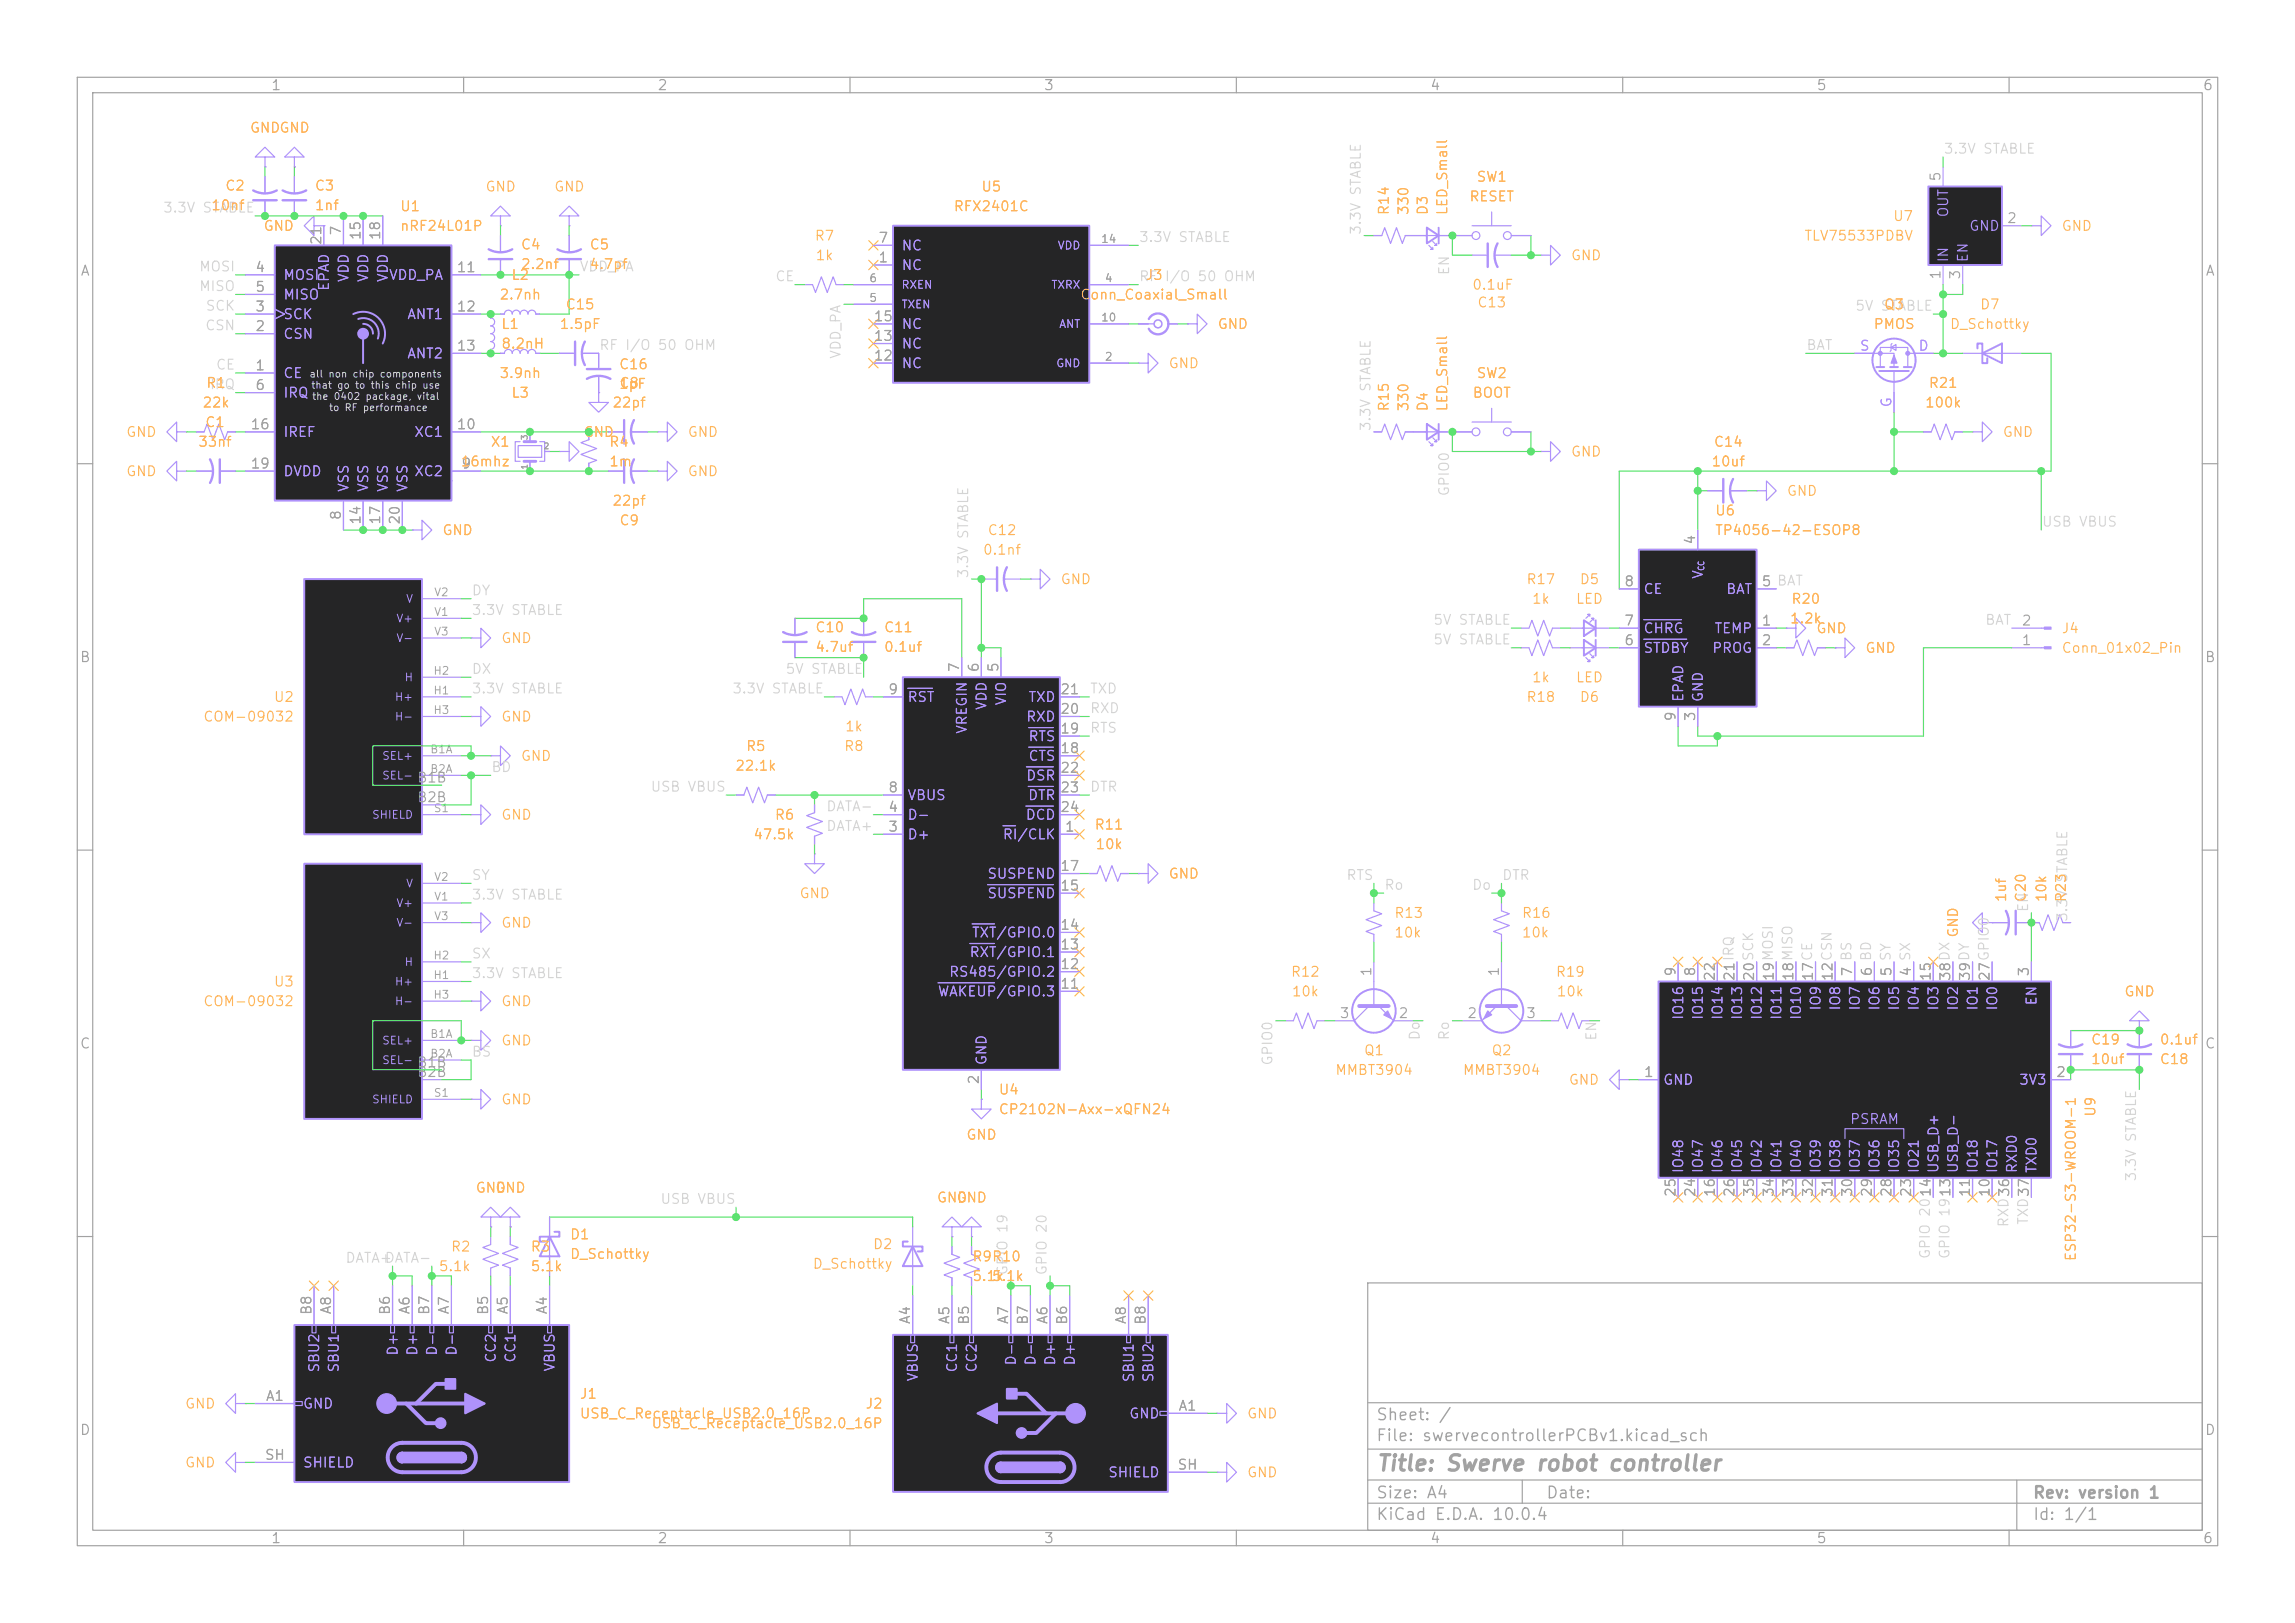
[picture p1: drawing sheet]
<svg xmlns="http://www.w3.org/2000/svg" width="297mm" height="210mm" viewBox="0 0 297 210" stroke-linecap="round" stroke-linejoin="round" font-family="sans-serif">
<defs><g id="words">
<text font-size="2" fill="#a2a2a2" x="178" y="190.8">Title: Swerve robot controller</text>
<g font-size="1.5" fill="#a2a2a2">
<text x="178" y="184.2">Sheet: /</text>
<text x="178" y="186.9">File: swervecontrollerPCBv1.kicad_sch</text>
<text x="178" y="197.1">KiCad E.D.A. 10.0.4</text>
<text x="178" y="194.3">Size: A4</text>
<text x="200" y="194.3">Date:</text>
<text x="263" y="194.3">Rev: version 1</text>
<text x="263" y="197.1">Id: 1/1</text>
</g>
<g font-size="1.3" fill="#a2a2a2">
<text x="35" y="12">1</text>
<text x="85" y="12">2</text>
<text x="135" y="12">3</text>
<text x="185" y="12">4</text>
<text x="235" y="12">5</text>
<text x="285" y="12">6</text>
<text x="251.4" y="23.6" transform="rotate(-90 251.4 23.6)">5</text>
<text x="259.6" y="29.2">2</text>
<text x="10.3" y="36">A</text>
<text x="32.9" y="35.5">4</text>
<text x="41.9" y="31.8" transform="rotate(-90 41.9 31.8)">21</text>
<text x="44.4" y="30.6" transform="rotate(-90 44.4 30.6)">7</text>
<text x="47" y="31.2" transform="rotate(-90 47 31.2)">15</text>
<text x="49.5" y="31.2" transform="rotate(-90 49.5 31.2)">18</text>
<text x="59" y="35.5">11</text>
<text x="113.6" y="34.3">1</text>
<text x="113.6" y="31.7">7</text>
<text x="285.3" y="36">A</text>
<text x="32.9" y="40.6">3</text>
<text x="32.9" y="38.1">5</text>
<text x="59" y="40.6">12</text>
<text x="113" y="41.9">15</text>
<text x="251.4" y="36.3" transform="rotate(-90 251.4 36.3)">1</text>
<text x="254" y="36.3" transform="rotate(-90 254 36.3)">3</text>
<text x="32.9" y="43.2">2</text>
<text x="59" y="45.7">13</text>
<text x="113" y="47">12</text>
<text x="113" y="44.4">13</text>
<text x="32.9" y="48.2">1</text>
<text x="32.9" y="50.8">6</text>
<text x="32.3" y="55.9">16</text>
<text x="59" y="55.9">10</text>
<text x="32.3" y="60.9">19</text>
<text x="59.6" y="60.9">9</text>
<text x="44.4" y="67.4" transform="rotate(-90 44.4 67.4)">8</text>
<text x="47" y="68" transform="rotate(-90 47 68)">14</text>
<text x="49.5" y="68" transform="rotate(-90 49.5 68)">17</text>
<text x="52" y="68" transform="rotate(-90 52 68)">20</text>
<text x="219.7" y="70.6" transform="rotate(-90 219.7 70.6)">4</text>
<text x="210.1" y="76.2">8</text>
<text x="227.9" y="76.2">5 BAT</text>
<text x="227.9" y="76.2">5</text>
<text x="210.1" y="83.8">6</text>
<text x="210.1" y="81.3">7</text>
<text x="227.9" y="81.3">1</text>
<text x="227.9" y="83.8">2</text>
<text x="261.5" y="83.8">1</text>
<text x="261.5" y="81.3">2</text>
<text x="10.3" y="86">B</text>
<text x="124.4" y="87.1" transform="rotate(-90 124.4 87.1)">7</text>
<text x="127" y="87.1" transform="rotate(-90 127 87.1)">6</text>
<text x="129.5" y="87.1" transform="rotate(-90 129.5 87.1)">5</text>
<text x="285.3" y="86">B</text>
<text x="114.9" y="90.1">9</text>
<text x="137.1" y="95.2">19</text>
<text x="137.1" y="92.7">20</text>
<text x="137.1" y="90.1">21</text>
<text x="217.1" y="93.4" transform="rotate(-90 217.1 93.4)">9</text>
<text x="219.7" y="93.4" transform="rotate(-90 219.7 93.4)">3</text>
<text x="53.9" y="101.6">B1B</text>
<text x="137.1" y="97.8">18</text>
<text x="137.1" y="100.3">22</text>
<text x="53.9" y="104.1">B2B</text>
<text x="114.9" y="107.9">3</text>
<text x="114.9" y="105.4">4</text>
<text x="114.9" y="102.8">8</text>
<text x="137.1" y="102.8">23</text>
<text x="137.1" y="105.4">24</text>
<text x="137.7" y="107.9">1</text>
<text x="137.1" y="113">17</text>
<text x="137.1" y="115.5">15</text>
<text x="137.1" y="125.7">12</text>
<text x="137.1" y="123.2">13</text>
<text x="137.1" y="120.6">14</text>
<text x="137.1" y="128.2">11</text>
<text x="177.8" y="126.4" transform="rotate(-90 177.8 126.4)">1</text>
<text x="194.3" y="126.4" transform="rotate(-90 194.3 126.4)">1</text>
<text x="217.1" y="126.4" transform="rotate(-90 217.1 126.4)">9</text>
<text x="219.7" y="126.4" transform="rotate(-90 219.7 126.4)">8</text>
<text x="222.2" y="127" transform="rotate(-90 222.2 127)">22</text>
<text x="224.8" y="127" transform="rotate(-90 224.8 127)">21IRQ</text>
<text x="224.8" y="127" transform="rotate(-90 224.8 127)">21</text>
<text x="227.3" y="127" transform="rotate(-90 227.3 127)">20SCK</text>
<text x="227.3" y="127" transform="rotate(-90 227.3 127)">20</text>
<text x="229.8" y="127" transform="rotate(-90 229.8 127)">19MOSI</text>
<text x="229.8" y="127" transform="rotate(-90 229.8 127)">19</text>
<text x="232.4" y="127" transform="rotate(-90 232.4 127)">18MISO</text>
<text x="232.4" y="127" transform="rotate(-90 232.4 127)">18</text>
<text x="234.9" y="127" transform="rotate(-90 234.9 127)">17CE</text>
<text x="234.9" y="127" transform="rotate(-90 234.9 127)">17</text>
<text x="237.5" y="127" transform="rotate(-90 237.5 127)">12CSN</text>
<text x="237.5" y="127" transform="rotate(-90 237.5 127)">12</text>
<text x="240" y="126.4" transform="rotate(-90 240 126.4)">7 BS</text>
<text x="240" y="126.4" transform="rotate(-90 240 126.4)">7</text>
<text x="242.5" y="126.4" transform="rotate(-90 242.5 126.4)">6 BD</text>
<text x="242.5" y="126.4" transform="rotate(-90 242.5 126.4)">6</text>
<text x="245.1" y="126.4" transform="rotate(-90 245.1 126.4)">5 SY</text>
<text x="245.1" y="126.4" transform="rotate(-90 245.1 126.4)">5</text>
<text x="247.6" y="126.4" transform="rotate(-90 247.6 126.4)">4 SX</text>
<text x="247.6" y="126.4" transform="rotate(-90 247.6 126.4)">4</text>
<text x="250.2" y="127" transform="rotate(-90 250.2 127)">15</text>
<text x="252.7" y="127" transform="rotate(-90 252.7 127)">38DX</text>
<text x="252.7" y="127" transform="rotate(-90 252.7 127)">38</text>
<text x="255.2" y="127" transform="rotate(-90 255.2 127)">39DY</text>
<text x="255.2" y="127" transform="rotate(-90 255.2 127)">39</text>
<text x="257.8" y="127" transform="rotate(-90 257.8 127)">27GPIO0</text>
<text x="257.8" y="127" transform="rotate(-90 257.8 127)">27</text>
<text x="262.9" y="126.4" transform="rotate(-90 262.9 126.4)">3</text>
<text x="10.3" y="136">C</text>
<text x="173.3" y="132.1">3</text>
<text x="180.9" y="132.1">2</text>
<text x="189.8" y="132.1">2</text>
<text x="197.4" y="132.1">3</text>
<text x="285.3" y="136">C</text>
<text x="53.9" y="138.4">B1B</text>
<text x="53.9" y="139.7">B2B</text>
<text x="127" y="140.4" transform="rotate(-90 127 140.4)">2</text>
<text x="212.7" y="139.7">1</text>
<text x="266" y="139.7">2</text>
<text x="217.1" y="155" transform="rotate(-90 217.1 155)">25</text>
<text x="219.7" y="155" transform="rotate(-90 219.7 155)">24</text>
<text x="222.2" y="155" transform="rotate(-90 222.2 155)">16</text>
<text x="224.8" y="155" transform="rotate(-90 224.8 155)">26</text>
<text x="227.3" y="155" transform="rotate(-90 227.3 155)">35</text>
<text x="229.8" y="155" transform="rotate(-90 229.8 155)">34</text>
<text x="232.4" y="155" transform="rotate(-90 232.4 155)">33</text>
<text x="234.9" y="155" transform="rotate(-90 234.9 155)">32</text>
<text x="237.5" y="155" transform="rotate(-90 237.5 155)">31</text>
<text x="240" y="155" transform="rotate(-90 240 155)">30</text>
<text x="242.5" y="155" transform="rotate(-90 242.5 155)">29</text>
<text x="245.1" y="155" transform="rotate(-90 245.1 155)">28</text>
<text x="247.6" y="155" transform="rotate(-90 247.6 155)">23</text>
<text x="250.2" y="155" transform="rotate(-90 250.2 155)">14</text>
<text x="252.7" y="155" transform="rotate(-90 252.7 155)">13</text>
<text x="255.2" y="155" transform="rotate(-90 255.2 155)">11</text>
<text x="257.8" y="155" transform="rotate(-90 257.8 155)">10</text>
<text x="260.3" y="155" transform="rotate(-90 260.3 155)">36</text>
<text x="262.9" y="155" transform="rotate(-90 262.9 155)">37</text>
<text x="40.6" y="170.3" transform="rotate(-90 40.6 170.3)">B8</text>
<text x="43.2" y="170.2" transform="rotate(-90 43.2 170.2)">A8</text>
<text x="50.8" y="170.3" transform="rotate(-90 50.8 170.3)">B6</text>
<text x="53.3" y="170.2" transform="rotate(-90 53.3 170.2)">A6</text>
<text x="55.9" y="170.3" transform="rotate(-90 55.9 170.3)">B7</text>
<text x="58.4" y="170.2" transform="rotate(-90 58.4 170.2)">A7</text>
<text x="63.5" y="170.3" transform="rotate(-90 63.5 170.3)">B5</text>
<text x="66" y="170.2" transform="rotate(-90 66 170.2)">A5</text>
<text x="71.1" y="170.2" transform="rotate(-90 71.1 170.2)">A4</text>
<text x="118.1" y="171.4" transform="rotate(-90 118.1 171.4)">A4</text>
<text x="123.2" y="171.4" transform="rotate(-90 123.2 171.4)">A5</text>
<text x="125.7" y="171.5" transform="rotate(-90 125.7 171.5)">B5</text>
<text x="130.8" y="171.4" transform="rotate(-90 130.8 171.4)">A7</text>
<text x="133.3" y="171.5" transform="rotate(-90 133.3 171.5)">B7</text>
<text x="135.9" y="171.4" transform="rotate(-90 135.9 171.4)">A6</text>
<text x="138.4" y="171.5" transform="rotate(-90 138.4 171.5)">B6</text>
<text x="146" y="171.4" transform="rotate(-90 146 171.4)">A8</text>
<text x="148.6" y="171.5" transform="rotate(-90 148.6 171.5)">B8</text>
<text x="10.3" y="186">D</text>
<text x="34.3" y="181.6">A1</text>
<text x="152.4" y="182.9">A1</text>
<text x="285.3" y="186">D</text>
<text x="34.2" y="189.2">SH</text>
<text x="152.3" y="190.5">SH</text>
<text x="35" y="200">1</text>
<text x="85" y="200">2</text>
<text x="135" y="200">3</text>
<text x="185" y="200">4</text>
<text x="235" y="200">5</text>
<text x="285" y="200">6</text>
</g>
<g font-size="1.3" fill="#ffb45b">
<text x="32.3" y="17.5">GNDGND</text>
<text x="191" y="23.8">SW1</text>
<text x="27.2" y="27.5">10nf</text>
<text x="29.1" y="25">C2</text>
<text x="40.6" y="25">C3</text>
<text x="40.6" y="27.5">1nf</text>
<text x="51.7" y="27.6">U1</text>
<text x="62.7" y="25.1">GND</text>
<text x="71.6" y="25.1">GND</text>
<text x="123.3" y="27.6">RFX2401C</text>
<text x="126.9" y="25.1">U5</text>
<text x="180" y="27.9" transform="rotate(-90 180 27.9)">R14</text>
<text x="182.6" y="27.9" transform="rotate(-90 182.6 27.9)">330</text>
<text x="185.1" y="27.9" transform="rotate(-90 185.1 27.9)">D3</text>
<text x="187.6" y="27.9" transform="rotate(-90 187.6 27.9)">LED_Small</text>
<text x="190.1" y="26.4">RESET</text>
<text x="244.9" y="28.9">U7</text>
<text x="34" y="30.2">GND</text>
<text x="51.7" y="30.2">nRF24L01P</text>
<text x="67.3" y="32.6">C4</text>
<text x="67.3" y="35.1">2.2nf</text>
<text x="76.2" y="32.6">C5</text>
<text x="76.2" y="35.1">4.7pf</text>
<text x="105.3" y="31.5">R7</text>
<text x="105.5" y="34">1k</text>
<text x="203.2" y="34">GND</text>
<text x="233.4" y="31.5">TLV75533PDBV</text>
<text x="266.7" y="30.2">GND</text>
<text x="64.5" y="39.1">2.7nh</text>
<text x="66.1" y="36.5">L2</text>
<text x="73.1" y="40.3">C15</text>
<text x="139.7" y="39.1">Conn_Coaxial_Small</text>
<text x="148.2" y="36.5">J3I/O 50 OHM</text>
<text x="148.2" y="36.5">J3</text>
<text x="190.4" y="37.8">0.1uF</text>
<text x="191.1" y="40.1">C13</text>
<text x="243.7" y="40.3">Q3</text>
<text x="256.2" y="40.3">D7</text>
<text x="64.8" y="45.4">8.2nH</text>
<text x="64.8" y="42.9">L1</text>
<text x="72.3" y="42.9">1.5pF</text>
<text x="151.1" y="48">GND</text>
<text x="157.5" y="42.9">GND</text>
<text x="242.4" y="42.9">PMOS</text>
<text x="252.3" y="42.9">D_Schottky</text>
<text x="26.1" y="53">22k</text>
<text x="26.6" y="50.5">R1</text>
<text x="64.5" y="49.2">3.9nh</text>
<text x="66.1" y="51.8">L3</text>
<text x="79.2" y="53">22pf</text>
<text x="80" y="50.6">1pF</text>
<text x="80" y="48.1">C16</text>
<text x="80.1" y="50.5">C8</text>
<text x="180" y="53.3" transform="rotate(-90 180 53.3)">R15</text>
<text x="182.6" y="53.3" transform="rotate(-90 182.6 53.3)">330</text>
<text x="185.1" y="53.3" transform="rotate(-90 185.1 53.3)">D4</text>
<text x="187.6" y="53.3" transform="rotate(-90 187.6 53.3)">LED_Small</text>
<text x="190.5" y="51.8">BOOT</text>
<text x="191" y="49.2">SW2</text>
<text x="249" y="53">100k</text>
<text x="249.5" y="50.5">R21</text>
<text x="16.2" y="56.9">GND</text>
<text x="25.6" y="58.1">33nf</text>
<text x="26.5" y="55.6">C1</text>
<text x="63.4" y="58.1">X1</text>
<text x="75.4" y="56.9">GND</text>
<text x="78.7" y="58.1">R4</text>
<text x="88.9" y="56.9">GND</text>
<text x="203.2" y="59.4">GND</text>
<text x="221.7" y="58.1">C14</text>
<text x="259.1" y="56.9">GND</text>
<text x="16.2" y="61.9">GND</text>
<text x="59.5" y="60.7">16mhz</text>
<text x="78.7" y="60.7">1m</text>
<text x="79.2" y="65.7">22pf</text>
<text x="88.9" y="61.9">GND</text>
<text x="221.4" y="60.7">10uf</text>
<text x="231.1" y="64.5">GND</text>
<text x="57.2" y="69.6">GND</text>
<text x="80.1" y="68.3">C9</text>
<text x="127.7" y="69.6">C12</text>
<text x="221.9" y="69.6">TP4056-42-ESOP8</text>
<text x="221.9" y="67">U6</text>
<text x="127.1" y="72.1">0.1nf</text>
<text x="137.2" y="75.9">GND</text>
<text x="197.4" y="75.9">R17</text>
<text x="204.3" y="75.9">D5</text>
<text x="64.8" y="83.5">GND</text>
<text x="105.4" y="82.1">C10</text>
<text x="114.3" y="82.1">C11</text>
<text x="198.2" y="78.4">1k</text>
<text x="203.9" y="78.4">LED</text>
<text x="231.6" y="81">1.2k</text>
<text x="231.7" y="78.4">R20</text>
<text x="235" y="82.3">GND</text>
<text x="266.7" y="82.3">J4</text>
<text x="105.4" y="84.7">4.7uf</text>
<text x="114.3" y="84.7">0.1uf</text>
<text x="198.2" y="88.6">1k</text>
<text x="203.9" y="88.6">LED</text>
<text x="241.3" y="84.8">GND</text>
<text x="266.7" y="84.8">Conn_01x02_Pin</text>
<text x="26.2" y="93.7">COM-09032</text>
<text x="35.3" y="91.1">U2</text>
<text x="64.8" y="93.7">GND</text>
<text x="109.3" y="95">1k</text>
<text x="197.4" y="91.1">R18</text>
<text x="204.3" y="91.1">D6</text>
<text x="67.3" y="98.8">GND</text>
<text x="95.1" y="100">22.1k</text>
<text x="96.4" y="97.5">R5</text>
<text x="109.1" y="97.5">R8</text>
<text x="64.8" y="106.4">GND</text>
<text x="100.2" y="106.4">R6</text>
<text x="141.6" y="107.7">R11</text>
<text x="97.4" y="108.9">47.5k</text>
<text x="141.7" y="110.2">10k</text>
<text x="103.4" y="116.5">GND</text>
<text x="151.1" y="114">GND</text>
<text x="180.3" y="119.1">R13</text>
<text x="196.9" y="119.1">R16</text>
<text x="259.9" y="116.8" transform="rotate(-90 259.9 116.8)">1uf</text>
<text x="262.5" y="116.8" transform="rotate(-90 262.5 116.8)">C20</text>
<text x="265.1" y="116.8" transform="rotate(-90 265.1 116.8)">10k</text>
<text x="267.7" y="116.8" transform="rotate(-90 267.7 116.8)">R23</text>
<text x="64.8" y="120.4">GND</text>
<text x="180.3" y="121.6">10k</text>
<text x="196.9" y="121.6">10k</text>
<text x="253.7" y="121.4" transform="rotate(-90 253.7 121.4)">GND</text>
<text x="26.2" y="130.5">COM-09032</text>
<text x="35.3" y="128">U3</text>
<text x="64.8" y="130.5">GND</text>
<text x="167" y="126.7">R12</text>
<text x="167.1" y="129.2">10k</text>
<text x="201.3" y="126.7">R19</text>
<text x="201.4" y="129.2">10k</text>
<text x="274.8" y="129.2">GND</text>
<text x="64.8" y="135.6">GND</text>
<text x="176.4" y="136.9">Q1</text>
<text x="192.9" y="136.9">Q2</text>
<text x="270.5" y="135.5">C19</text>
<text x="279.4" y="135.5">0.1uf</text>
<text x="64.8" y="143.2">GND</text>
<text x="129.2" y="141.9">U4</text>
<text x="172.7" y="139.4">MMBT3904</text>
<text x="189.2" y="139.4">MMBT3904</text>
<text x="202.9" y="140.7">GND</text>
<text x="270.5" y="138">10uf</text>
<text x="279.4" y="138">C18</text>
<text x="125" y="147.8">GND</text>
<text x="129.2" y="144.5">CP2102N-Axx-xQFN24</text>
<text x="271.5" y="144.6" transform="rotate(-90 271.5 144.6)">U9</text>
<text x="61.5" y="154.6">GND</text>
<text x="64" y="154.6">GND</text>
<text x="121.2" y="155.9">GND</text>
<text x="123.7" y="155.9">GND</text>
<text x="73.7" y="160.7">D1</text>
<text x="112.9" y="161.9">D2</text>
<text x="56.7" y="164.8">5.1k</text>
<text x="58.3" y="162.3">R2</text>
<text x="68.6" y="162.3">R3</text>
<text x="68.6" y="164.8">5.1k</text>
<text x="73.7" y="163.2">D_Schottky</text>
<text x="105.1" y="164.5">D_Schottky</text>
<text x="125.7" y="163.5">R9R10</text>
<text x="125.7" y="166.1">5.1k</text>
<text x="128.3" y="166.1">5.1k</text>
<text x="268.9" y="163.3" transform="rotate(-90 268.9 163.3)">ESP32-S3-WROOM-1</text>
<text x="23.9" y="182.6">GND</text>
<text x="74.9" y="181.3">J1</text>
<text x="74.9" y="183.9">USB_C_Receptacle_USB2.0_16P</text>
<text x="84.2" y="185.1">USB_C_Receptacle_USB2.0_16P</text>
<text x="111.9" y="182.6">J2</text>
<text x="161.3" y="183.9">GND</text>
<text x="23.9" y="190.2">GND</text>
<text x="161.3" y="191.5">GND</text>
</g>
<g font-size="1.3" fill="#d4d4d4">
<text x="251.5" y="20.2">3.3V STABLE</text>
<text x="21" y="27.8">3.3V STABLE</text>
<text x="25.7" y="35.4">MOSI</text>
<text x="74.9" y="35.4">VDD_PA</text>
<text x="147.3" y="31.6">3.3V STABLE</text>
<text x="176.4" y="30.5" transform="rotate(-90 176.4 30.5)">3.3V STABLE</text>
<text x="187.8" y="35.7" transform="rotate(-90 187.8 35.7)">EN</text>
<text x="25.7" y="38">MISO</text>
<text x="26.5" y="40.5">SCK</text>
<text x="100.2" y="36.7">CE</text>
<text x="147.3" y="36.7">RF</text>
<text x="240" y="40.5">5V STABLE</text>
<text x="26.5" y="43.1">CSN</text>
<text x="77.5" y="45.6">RF I/O 50 OHM</text>
<text x="109.1" y="46.5" transform="rotate(-90 109.1 46.5)">VDD_PA</text>
<text x="233.7" y="45.6">BAT</text>
<text x="27.1" y="50.7">IRQ</text>
<text x="27.9" y="48.1">CE</text>
<text x="177.7" y="55.9" transform="rotate(-90 177.7 55.9)">3.3V STABLE</text>
<text x="187.8" y="64.3" transform="rotate(-90 187.8 64.3)">GPIO0</text>
<text x="264.2" y="68.5">USB VBUS</text>
<text x="61" y="77.3">DY</text>
<text x="125.6" y="74.9" transform="rotate(-90 125.6 74.9)">3.3V STABLE</text>
<text x="61" y="79.9">3.3V STABLE</text>
<text x="185.4" y="81.2">5V STABLE</text>
<text x="185.4" y="83.7">5V STABLE</text>
<text x="256.8" y="81.2">BAT</text>
<text x="61" y="87.5">DX</text>
<text x="101.6" y="87.5">5V STABLE</text>
<text x="61" y="90">3.3V STABLE</text>
<text x="94.7" y="90">3.3V STABLE</text>
<text x="141" y="95.1">RTS</text>
<text x="141" y="90">TXD</text>
<text x="141" y="92.6">RXD</text>
<text x="63.5" y="100.2">BD</text>
<text x="84.1" y="102.7">USB VBUS</text>
<text x="106.8" y="105.3">DATA-</text>
<text x="106.8" y="107.8">DATA+</text>
<text x="141" y="102.7">DTR</text>
<text x="61" y="116.7">3.3V STABLE</text>
<text x="61" y="114.2">SY</text>
<text x="174.1" y="114.2">RTS</text>
<text x="179.1" y="115.4">Ro</text>
<text x="190.4" y="115.4">Do</text>
<text x="194.3" y="114.2">DTR</text>
<text x="262.8" y="118.1" transform="rotate(-90 262.8 118.1)">EN</text>
<text x="267.8" y="119.4" transform="rotate(-90 267.8 119.4)">3.3V STABLE</text>
<text x="61" y="124.3">SX</text>
<text x="61" y="126.9">3.3V STABLE</text>
<text x="61" y="137">BS</text>
<text x="165" y="138" transform="rotate(-90 165 138)">GPIO0</text>
<text x="184" y="134.7" transform="rotate(-90 184 134.7)">Do</text>
<text x="187.8" y="134.7" transform="rotate(-90 187.8 134.7)">Ro</text>
<text x="206.9" y="134.8" transform="rotate(-90 206.9 134.8)">EN</text>
<text x="276.7" y="153" transform="rotate(-90 276.7 153)">3.3V STABLE</text>
<text x="85.4" y="156.1">USB VBUS</text>
<text x="260.2" y="158.9" transform="rotate(-90 260.2 158.9)">RXD36</text>
<text x="262.8" y="158.6" transform="rotate(-90 262.8 158.6)">TXD37</text>
<text x="44.6" y="163.7">DATA+</text>
<text x="49.7" y="163.7">DATA-</text>
<text x="130.7" y="165.1" transform="rotate(-90 130.7 165.1)">GPIO 19</text>
<text x="135.8" y="165.1" transform="rotate(-90 135.8 165.1)">GPIO 20</text>
<text x="250.1" y="163" transform="rotate(-90 250.1 163)">GPIO 2014</text>
<text x="252.6" y="163" transform="rotate(-90 252.6 163)">GPIO 1913</text>
</g>
<g font-size="1.3" fill="#af92fb">
<text x="252.4" y="28.2" transform="rotate(-90 252.4 28.2)">OUT</text>
<text x="116.6" y="35.3">NC</text>
<text x="116.6" y="32.7">NC</text>
<text x="252.4" y="34" transform="rotate(-90 252.4 34)">IN</text>
<text x="254.8" y="30.2">GND</text>
<text x="255" y="34" transform="rotate(-90 255 34)">EN</text>
<text x="36.6" y="41.6">SCK</text>
<text x="36.6" y="36.5">MOSI</text>
<text x="36.6" y="39.1">MISO</text>
<text x="42.9" y="37.7" transform="rotate(-90 42.9 37.7)">EPAD</text>
<text x="45.4" y="36.6" transform="rotate(-90 45.4 36.6)">VDD</text>
<text x="48" y="36.6" transform="rotate(-90 48 36.6)">VDD</text>
<text x="50.2" y="36.5">VDD_PA</text>
<text x="50.5" y="36.6" transform="rotate(-90 50.5 36.6)">VDD</text>
<text x="52.6" y="41.6">ANT1</text>
<text x="36.6" y="44.2">CSN</text>
<text x="52.6" y="46.7">ANT2</text>
<text x="116.6" y="48">NC</text>
<text x="116.6" y="45.4">NC</text>
<text x="116.6" y="42.9">NC</text>
<text x="240.6" y="45.7">S</text>
<text x="248.2" y="45.7">D</text>
<text x="36.6" y="49.2">CE</text>
<text x="36.6" y="51.8">IRQ</text>
<text x="245.1" y="52.8" transform="rotate(-90 245.1 52.8)">G</text>
<text x="36.6" y="56.9">IREF</text>
<text x="53.5" y="56.9">XC1</text>
<text x="36.6" y="61.9">DVDD</text>
<text x="45.4" y="63.8" transform="rotate(-90 45.4 63.8)">VSS</text>
<text x="48" y="63.8" transform="rotate(-90 48 63.8)">VSS</text>
<text x="50.5" y="63.8" transform="rotate(-90 50.5 63.8)">VSS</text>
<text x="53" y="63.8" transform="rotate(-90 53 63.8)">VSS</text>
<text x="53.5" y="61.9">XC2</text>
<text x="212.6" y="77.2">CE</text>
<text x="220.7" y="75" transform="rotate(-90 220.7 75)">V</text>
<text x="223.3" y="77.2">BAT</text>
<text x="212.6" y="82.3">CHRG</text>
<text x="221.8" y="82.3">TEMP</text>
<text x="212.6" y="84.8">STDBY</text>
<text x="221.5" y="84.8">PROG</text>
<text x="117.3" y="91.1">RST</text>
<text x="125.4" y="95.1" transform="rotate(-90 125.4 95.1)">VREGIN</text>
<text x="128" y="92" transform="rotate(-90 128 92)">VDD</text>
<text x="130.5" y="91.4" transform="rotate(-90 130.5 91.4)">VIO</text>
<text x="132.7" y="93.7">RXD</text>
<text x="133" y="91.1">TXD</text>
<text x="218.1" y="90.9" transform="rotate(-90 218.1 90.9)">EPAD</text>
<text x="220.7" y="90.9" transform="rotate(-90 220.7 90.9)">GND</text>
<text x="132.7" y="101.3">DSR</text>
<text x="133" y="98.8">CTS</text>
<text x="133" y="96.2">RTS</text>
<text x="117.3" y="106.4">D-</text>
<text x="117.3" y="103.8">VBUS</text>
<text x="132.6" y="106.4">DCD</text>
<text x="132.9" y="103.8">DTR</text>
<text x="117.3" y="108.9">D+</text>
<text x="129.7" y="108.9">RI/CLK</text>
<text x="127.7" y="116.5">SUSPEND</text>
<text x="127.7" y="114">SUSPEND</text>
<text x="125.4" y="124.2">RXT/GPIO.1</text>
<text x="125.7" y="121.6">TXT/GPIO.0</text>
<text x="121.3" y="129.2">WAKEUP/GPIO.3</text>
<text x="122.7" y="126.7">RS485/GPIO.2</text>
<text x="235.9" y="130.9" transform="rotate(-90 235.9 130.9)">IO9</text>
<text x="238.5" y="130.9" transform="rotate(-90 238.5 130.9)">IO8</text>
<text x="241" y="130.9" transform="rotate(-90 241 130.9)">IO7</text>
<text x="243.5" y="130.9" transform="rotate(-90 243.5 130.9)">IO6</text>
<text x="246.1" y="130.9" transform="rotate(-90 246.1 130.9)">IO5</text>
<text x="248.6" y="130.9" transform="rotate(-90 248.6 130.9)">IO4</text>
<text x="251.2" y="130.9" transform="rotate(-90 251.2 130.9)">IO3</text>
<text x="253.7" y="130.9" transform="rotate(-90 253.7 130.9)">IO2</text>
<text x="256.2" y="130.9" transform="rotate(-90 256.2 130.9)">IO1</text>
<text x="258.8" y="130.9" transform="rotate(-90 258.8 130.9)">IO0</text>
<text x="263.9" y="130.2" transform="rotate(-90 263.9 130.2)">EN</text>
<text x="128" y="137.9" transform="rotate(-90 128 137.9)">GND</text>
<text x="218.1" y="132.1" transform="rotate(-90 218.1 132.1)">IO16</text>
<text x="220.7" y="132.1" transform="rotate(-90 220.7 132.1)">IO15</text>
<text x="223.2" y="132.1" transform="rotate(-90 223.2 132.1)">IO14</text>
<text x="225.8" y="132.1" transform="rotate(-90 225.8 132.1)">IO13</text>
<text x="228.3" y="132.1" transform="rotate(-90 228.3 132.1)">IO12</text>
<text x="230.8" y="132.1" transform="rotate(-90 230.8 132.1)">IO11</text>
<text x="233.4" y="132.1" transform="rotate(-90 233.4 132.1)">IO10</text>
<text x="215.1" y="140.7">GND</text>
<text x="261.2" y="140.7">3V3</text>
<text x="239.3" y="145.8">PSRAM</text>
<text x="218.1" y="151.9" transform="rotate(-90 218.1 151.9)">IO48</text>
<text x="220.7" y="151.9" transform="rotate(-90 220.7 151.9)">IO47</text>
<text x="223.2" y="151.9" transform="rotate(-90 223.2 151.9)">IO46</text>
<text x="225.8" y="151.9" transform="rotate(-90 225.8 151.9)">IO45</text>
<text x="228.3" y="151.9" transform="rotate(-90 228.3 151.9)">IO42</text>
<text x="230.8" y="151.9" transform="rotate(-90 230.8 151.9)">IO41</text>
<text x="233.4" y="151.9" transform="rotate(-90 233.4 151.9)">IO40</text>
<text x="235.9" y="151.9" transform="rotate(-90 235.9 151.9)">IO39</text>
<text x="238.5" y="151.9" transform="rotate(-90 238.5 151.9)">IO38</text>
<text x="241" y="151.9" transform="rotate(-90 241 151.9)">IO37</text>
<text x="243.5" y="151.9" transform="rotate(-90 243.5 151.9)">IO36</text>
<text x="246.1" y="151.9" transform="rotate(-90 246.1 151.9)">IO35</text>
<text x="248.6" y="151.9" transform="rotate(-90 248.6 151.9)">IO21</text>
<text x="251.2" y="151.9" transform="rotate(-90 251.2 151.9)">USB_D+</text>
<text x="253.7" y="151.9" transform="rotate(-90 253.7 151.9)">USB_D-</text>
<text x="256.2" y="151.9" transform="rotate(-90 256.2 151.9)">IO18</text>
<text x="258.8" y="151.9" transform="rotate(-90 258.8 151.9)">IO17</text>
<text x="261.3" y="151.9" transform="rotate(-90 261.3 151.9)">RXD0</text>
<text x="263.9" y="151.9" transform="rotate(-90 263.9 151.9)">TXD0</text>
<text x="41.6" y="177.7" transform="rotate(-90 41.6 177.7)">SBU2</text>
<text x="44.2" y="177.7" transform="rotate(-90 44.2 177.7)">SBU1</text>
<text x="51.8" y="175.5" transform="rotate(-90 51.8 175.5)">D+</text>
<text x="54.3" y="175.5" transform="rotate(-90 54.3 175.5)">D+</text>
<text x="56.9" y="175.5" transform="rotate(-90 56.9 175.5)">D-</text>
<text x="59.4" y="175.5" transform="rotate(-90 59.4 175.5)">D-</text>
<text x="64.5" y="176.4" transform="rotate(-90 64.5 176.4)">CC2</text>
<text x="67" y="176.4" transform="rotate(-90 67 176.4)">CC1</text>
<text x="72.1" y="177.6" transform="rotate(-90 72.1 177.6)">VBUS</text>
<text x="119.1" y="178.8" transform="rotate(-90 119.1 178.8)">VBUS</text>
<text x="124.2" y="177.7" transform="rotate(-90 124.2 177.7)">CC1</text>
<text x="126.7" y="177.7" transform="rotate(-90 126.7 177.7)">CC2</text>
<text x="131.8" y="176.8" transform="rotate(-90 131.8 176.8)">D-</text>
<text x="134.3" y="176.8" transform="rotate(-90 134.3 176.8)">D-</text>
<text x="136.9" y="176.8" transform="rotate(-90 136.9 176.8)">D+</text>
<text x="139.4" y="176.8" transform="rotate(-90 139.4 176.8)">D+</text>
<text x="147" y="179" transform="rotate(-90 147 179)">SBU1</text>
<text x="149.6" y="179" transform="rotate(-90 149.6 179)">SBU2</text>
<text x="39.1" y="182.6">GND</text>
<text x="146" y="183.9">GND</text>
<text x="39.1" y="190.2">SHIELD</text>
<text x="143.3" y="191.5">SHIELD</text>
</g>
<g font-size="1" fill="#af92fb">
<text x="136.8" y="32.5">VDD</text>
<text x="116.6" y="40.1">TXEN</text>
<text x="116.6" y="37.6">RXEN</text>
<text x="136" y="37.6">TXRX</text>
<text x="136.6" y="47.8">GND</text>
<text x="137" y="42.7">ANT</text>
<text x="51.2" y="80.8">V+</text>
<text x="51.2" y="83.3">V-</text>
<text x="52.5" y="78.2">V</text>
<text x="52.3" y="88.4">H</text>
<text x="51" y="90.9">H+</text>
<text x="51" y="93.5">H-</text>
<text x="49.4" y="98.6">SEL+</text>
<text x="49.4" y="101.1">SEL-</text>
<text x="48.1" y="106.2">SHIELD</text>
<text x="51.2" y="117.6">V+</text>
<text x="52.5" y="115.1">V</text>
<text x="51.2" y="120.2">V-</text>
<text x="52.3" y="125.2">H</text>
<text x="51" y="127.8">H+</text>
<text x="51" y="130.3">H-</text>
<text x="49.4" y="135.4">SEL+</text>
<text x="49.4" y="137.9">SEL-</text>
<text x="48.1" y="143">SHIELD</text>
</g>
<g font-size="1" fill="#a2a2a2">
<text x="142.4" y="31.7">14</text>
<text x="112.4" y="39.3">5</text>
<text x="112.4" y="36.8">6</text>
<text x="142.4" y="41.8">10</text>
<text x="142.9" y="36.8">4</text>
<text x="142.9" y="46.9">2</text>
<text x="56.1" y="77.4">V2</text>
<text x="56.1" y="79.9">V1</text>
<text x="56.1" y="82.5">V3</text>
<text x="56" y="87.6">H2</text>
<text x="56" y="90.1">H1</text>
<text x="56" y="92.6">H3</text>
<text x="55.6" y="97.7">B1A</text>
<text x="55.6" y="100.3">B2A</text>
<text x="56.1" y="105.3">S1</text>
<text x="56.1" y="116.8">V1</text>
<text x="56.1" y="114.2">V2</text>
<text x="56.1" y="119.3">V3</text>
<text x="56" y="124.4">H2</text>
<text x="56" y="126.9">H1</text>
<text x="56" y="129.5">H3</text>
<text x="55.6" y="134.5">B1A</text>
<text x="55.6" y="137.1">B2A</text>
<text x="56.1" y="142.2">S1</text>
</g>
<g font-size=".9" fill="#d4d4d4">
<text x="40" y="49.1">all non chip components</text>
<text x="40.2" y="50.5">that go to this chip use</text>
<text x="40.3" y="52">the 0402 package, vital</text>
<text x="42.5" y="53.4">to RF performance</text>
</g>
<g font-size=".8" fill="#a2a2a2">
<text x="68.5" y="57" transform="rotate(-90 68.5 57)">3</text>
<text x="70.3" y="58.3">2</text>
<text x="68.5" y="60.8" transform="rotate(-90 68.5 60.8)">1</text>
</g>
<text font-size=".8" fill="#af92fb" x="220.7" y="73.9" transform="rotate(-90 220.7 73.9)">CC</text>
</g></defs>
<g fill="none" stroke="#a2a2a2" stroke-width=".15">
<path d="M10 10h277v190h-277zM12 12h273v186h-273zM60 10v2M110 10v2M160 10v2M210 10v2M260 10v2M10 60h2M285 60h2M10 110h2M285 110h2M10 160h2"/>
<path d="M177 166h108v32h-108zM285 160h2M60 198v2M110 198v2M160 198v2M177 194.5h108M177 191.5h108M177 187.5h108M177 181.5h108M197 191.5v3M210 198v2M260 198v2"/>
<path d="M261 191.5v6.5"/>
</g>
<path d="M75.9 49a3.2 3.2 0 0 1 3.1 0M75.9 47.8h3.1M80.8 59.4v3.1M82 59.4a3.2 3.2 0 0 0 0 3.1" fill="none" stroke="#af92fb" stroke-width=".3"/>
<g fill="none" stroke="#af92fb" stroke-width=".15">
<path d="M77.5 45.7v2.1M77.5 48.8v2M78.7 61h2.1M81.8 61h2M85.1 61h1.3v-1.3l1.2 1.3-1.2 1.2v-1.2M85.1 61h.1M118.1 158.8v7.6M123.2 158.8h1.3l-1.3-1.3-1.3 1.3h1.3v1.2M125.7 158.8h1.3l-1.3-1.3-1.2 1.3h1.2v1.2M123.2 160h.1M125.7 160h.1M125.7 161.3v1l1 .4-2 .7 2 .8-2 .8 1 .4v1"/>
<path d="M157.5 182.9h1.2v-1.3l1.3 1.3-1.3 1.3v-1.3M157.5 182.9h.1M157.5 190.5h1.2v-1.3l1.3 1.3-1.3 1.3v-1.3M157.5 190.5h.1"/>
</g>
<path d="M117.5 160.7h-.7v.6h2.6v.6h-.7M118.1 161.3l1.3 2.5h-2.6z" fill="none" stroke="#af92fb" stroke-width=".25"/>
<path d="M115.6 172.7h35.5v20.3h-35.5z" fill="#252526"/>
<g fill="none" stroke="#af92fb" stroke-width=".15">
<path d="M102.9 80v2M102.9 83.1v2M61 119.4h1.2v-1.3l1.3 1.3-1.3 1.3v-1.3M61 119.4h.1M117.9 172.7h.5v1h-.5zM118.1 167.6v5.1M122.9 172.7h.5v1h-.5zM123.2 167.6v5.1M125.5 172.7h.5v1h-.5zM125.7 167.6v5.1M130.6 172.7h.5v1h-.5zM130.8 167.6v5.1"/>
<path d="M133.1 172.7h.5v1h-.5zM133.3 167.6v5.1M135.6 172.7h.5v1h-.5zM135.9 167.6v5.1M138.2 172.7h.5v1h-.5zM138.4 167.6v5.1M145.8 172.7h.5v1h-.5zM146 167.6v5.1M148.3 172.7h.5v1h-.5zM148.6 167.6v5.1M150.1 182.6h1v.5h-1zM151.1 182.9h5.1"/>
<path d="M151.1 190.5h5.1"/>
</g>
<path d="M115.6 172.7h35.5v20.3h-35.5zM129.5 189.2a.63 .63 0 0 0-.6 .7 .63 .63 0 0 0 .6 .6M137.2 189.2a.64 .64 0 0 1 .6 .7 .64 .64 0 0 1-.6 .6" fill="none" stroke="#af92fb" stroke-width=".25"/>
<path d="M129 182.9h10.2M131.6 180.3h1.2l2.6 2.6M136.7 182.9l-2.6 2.5h-1.3M137.2 191.8h-7.7a1.91 1.91 0 0 1-1.9-1.9 1.91 1.91 0 0 1 1.9-1.9h7.7a1.91 1.91 0 0 1 1.9 1.9 1.91 1.91 0 0 1-1.9 1.9" fill="none" stroke="#af92fb" stroke-width=".51"/>
<g fill="#af92fb" stroke="#af92fb" stroke-width=".25">
<path d="M129.5 189.2h7.7v1.3h-7.7z"/>
<path d="M129.1 189.4l.4-.2v1.3a.63 .63 0 0 1-.5-.4 .63 .63 0 0 1 .1-.7z"/>
<path d="M137.2 189.2a.64 .64 0 0 1 .6 .7 .64 .64 0 0 1-.6 .6z"/>
<path d="M126.5 182.9l2.5-1.3v2.6z"/>
<path d="M130.3 179.7h1.3v1.3h-1.3z"/>
<circle cx="132.2" cy="185.4" r=".63"/>
</g>
<circle cx="139.2" cy="182.9" r="1.27" fill="#af92fb" stroke="#af92fb" stroke-width=".15"/>
<path d="M101.3 81.8a3.2 3.2 0 0 0 3.1 0M101.3 83.1h3.1" fill="none" stroke="#af92fb" stroke-width=".3"/>
<path d="M39.4 111.8h15.2v33h-15.2z" fill="#252526"/>
<path d="M39.4 111.8h15.2v33h-15.2zM71.8 159.4h.6v.6h-2.6v.7h.7M71.1 160l1.3 2.6h-2.6z" fill="none" stroke="#af92fb" stroke-width=".25"/>
<g fill="none" stroke="#af92fb" stroke-width=".15">
<path d="M127 74.9h2M130 74.9h2.1M133.3 74.9h1.3v-1.2l1.3 1.2-1.3 1.3v-1.3M133.3 74.9h.1M107.9 90.2h1.1l.3 1 .8-2 .8 2 .7-2 .4 1h1M54.6 116.8h5.1M54.6 114.3h5.1M54.6 119.4h5.1M54.6 134.6h5.1M54.6 137.2h5.1M54.6 127h5.1M54.6 124.5h5.1"/>
<path d="M54.6 129.5h5.1M54.6 138.4h2.5M54.6 139.7h2.5M61 129.5h1.2v-1.2l1.3 1.2-1.3 1.3v-1.3M61 129.5h.1M61 134.6h1.2v-1.2l1.3 1.2-1.3 1.3v-1.3M61 134.6h.1M54.6 142.2h5.1M61 142.2h1.2v-1.2l1.3 1.2-1.3 1.3v-1.3M61 142.2h.1M71.1 157.5v7.6M63.5 160v1l-1 .4 2 .8-2 .7 2 .8-1 .4v1"/>
<path d="M66 160v1l1.1 .4-2.1 .8 2.1 .7-2.1 .8 1 .4v1"/>
</g>
<path d="M129 73.4v3.1M130.3 73.4a3.2 3.2 0 0 0 0 3.1" fill="none" stroke="#af92fb" stroke-width=".3"/>
<path d="M38.1 171.5h35.6v20.3h-35.6z" fill="#252526"/>
<g fill="none" stroke="#af92fb" stroke-width=".15">
<path d="M34.3 22.9v2M34.3 25.9v2M111.8 80v2M111.8 83.1v2M95.2 102.9h1.1l.3-1 .8 2 .8-2 .7 2 .4-1h1M105.4 104.1v1.1l-1 .3 2 .8-2 .8 2 .7-1 .4v1M105.4 110.5v1.3h1.3l-1.3 1.2-1.3-1.2h1.3M105.4 110.5h.1M141 113h1l.4-1 .7 2 .8-2 .8 2 .3-1h1M147.3 113h1.3v-1.2l1.3 1.2-1.3 1.3v-1.3M147.3 113h.1M63.5 157.5h1.3l-1.3-1.3-1.3 1.3h1.3v1.3"/>
<path d="M63.5 158.8h.1M66 157.5h1.3l-1.3-1.3-1.2 1.3h1.2v1.3M66 158.8h.1M127 142.2v1.3h1.3l-1.3 1.3-1.3-1.3h1.3M127 142.2h.1M40.4 171.5h.5v1h-.5zM40.6 166.4v5.1M42.9 171.5h.5v1h-.5zM43.2 166.4v5.1M50.5 171.5h.6v1h-.6zM50.8 166.4v5.1M53.1 171.5h.5v1h-.5z"/>
<path d="M53.3 166.4v5.1M55.6 171.5h.5v1h-.5zM55.9 166.4v5.1M58.2 171.5h.5v1h-.5zM58.4 166.4v5.1M63.2 171.5h.6v1h-.6zM63.5 166.4v5.1M65.8 171.5h.5v1h-.5zM66 166.4v5.1M70.9 171.5h.5v1h-.5zM71.1 166.4v5.1M30.5 189.2v-1.2l-1.3 1.2 1.3 1.3v-1.3h1.2"/>
<path d="M30.5 181.6v-1.3l-1.3 1.3 1.3 1.3v-1.3h1.2M31.7 189.2h.1M31.7 181.6h.1M33 181.6h5.1M33 189.2h5.1M38.1 181.4h1v.5h-1z"/>
</g>
<path d="M38.1 171.5h35.6v20.3h-35.6zM52.1 188a.64 .64 0 0 0-.7 .6 .64 .64 0 0 0 .7 .6M59.7 188a.63 .63 0 0 1 .6 .6 .63 .63 0 0 1-.6 .6" fill="none" stroke="#af92fb" stroke-width=".25"/>
<path d="M57.7 179.1h-1.3l-2.6 2.5M50 181.6h10.2M50.7 187.3a1.9 1.9 0 0 1 1.4-.6h7.6a1.91 1.91 0 0 1 1.9 1.9 1.91 1.91 0 0 1-1.9 1.9h-7.6a1.91 1.91 0 0 1-1.8-1.2 1.91 1.91 0 0 1 .4-2zM52.6 181.6l2.5 2.6h1.3" fill="none" stroke="#af92fb" stroke-width=".51"/>
<g fill="#af92fb" stroke="#af92fb" stroke-width=".25">
<path d="M52.1 188h7.6v1.2h-7.6z"/>
<path d="M59.7 188a.63 .63 0 0 1 .6 .6 .63 .63 0 0 1-.6 .6z"/>
<path d="M51.6 188.1l.5-.1v1.2a.64 .64 0 0 1-.6-.4 .64 .64 0 0 1 .1-.7z"/>
<path d="M60.2 180.3l2.5 1.3-2.5 1.3z"/>
<path d="M57.7 178.4h1.2v1.3h-1.2z"/>
<circle cx="57" cy="184.1" r=".63"/>
</g>
<circle cx="50" cy="181.6" r="1.27" fill="#af92fb" stroke="#af92fb" stroke-width=".15"/>
<path d="M32.8 24.6a3.2 3.2 0 0 0 3 0M32.8 25.9h3M110.2 81.8a3.2 3.2 0 0 0 3.1 0M110.2 83.1h3.1" fill="none" stroke="#af92fb" stroke-width=".3"/>
<path d="M116.8 87.6h20.4v50.8h-20.4z" fill="#252526"/>
<g fill="none" stroke="#af92fb" stroke-width=".25">
<path d="M116.8 87.6h20.4v50.8h-20.4z"/>
<circle cx="177.8" cy="130.8" r="2.82"/>
<circle cx="194.3" cy="130.8" r="2.82"/>
</g>
<g fill="none" stroke="#af92fb" stroke-width=".15">
<path d="M22.9 55.9v-1.3l-1.3 1.3 1.3 1.3v-1.3h1.2M24.1 55.9h.1M25.4 55.9h1l.4-1 .8 2 .7-2 .8 2 .4-1h1M22.9 61v-1.3l-1.3 1.3 1.3 1.2v-1.2h1.2M24.1 61h.1M114.3 90.2h2.5M117.5 89.1h3.2M124.5 85.1v2.5M127 85.1v2.5M129.5 85.1v2.5M132.8 99.2h3.5M133.1 96.7h3.2"/>
<path d="M133.1 94.1h3.2M137.2 90.2h2.5M137.2 97.8h2.5M137.2 95.3h2.5M137.2 92.7h2.5M231.1 81.3h1.3v-1.3l1.3 1.3-1.3 1.3v-1.3M231.1 81.3h.1M237.5 83.8h1.3v-1.2l1.2 1.2-1.2 1.3v-1.3M237.5 83.8h.1M114.3 108h2.5M114.3 105.4h2.5M114.3 102.9h2.5"/>
<path d="M125.8 119.5h2.9M127.8 114.5h8.5M129.8 106.8h1.6M132.8 104.3h3.5M133.1 101.8h3.2M137.2 108h2.5M137.2 105.4h2.5M137.2 102.9h2.5M137.2 115.6h2.5M137.2 113h2.5M137.2 100.3h2.5M177.8 116.8v1.1l1 .3-2 .8 2 .8-2 .7 1 .4v1"/>
<path d="M194.3 116.8v1.1l1 .3-2 .8 2 .8-2 .7 1 .4v1M121.4 127.2h7.3M125.5 122.1h3.2M127 138.4v2.6M137.2 128.3h2.5M137.2 125.7h2.5M137.2 123.2h2.5M137.2 120.7h2.5M166.4 132.1h1l.4-1 .7 2 .8-2 .8 2 .3-1h1M177.2 130.2l-1.9 1.9h-2.6M177.8 124.5v5.7M178.4 130.2l1.9 1.9h2.6"/>
<path d="M193.7 130.2l-1.9 1.9h-2.6M194.3 124.5v5.7M194.9 130.2l1.9 1.9h2.6"/>
</g>
<path d="M175.9 130.2h3.8M192.4 130.2h3.8" fill="none" stroke="#af92fb" stroke-width=".51"/>
<g fill="#af92fb" stroke="#af92fb" stroke-width=".15">
<path d="M179.1 131.3l.5-.5 .5 1z"/>
<path d="M192.5 130.8l.5 .5-1 .5z"/>
</g>
<path d="M212.1 71.1h15.2v20.3h-15.2z" fill="#252526"/>
<g fill="none" stroke="#af92fb" stroke-width=".25">
<path d="M242.8 47.5h1M243.2 48h3.8M244.6 47.5h1M246.4 47.5h1M255.9 45.1v-.6h.6v2.5h.7v-.6M256.5 45.7l2.6-1.2v2.5zM212.1 71.1h15.2v20.3h-15.2zM205 82.8l1.5 1-1.5 1zM206.5 82.8v2"/>
<circle cx="245.1" cy="46.6" r="2.79"/>
</g>
<g fill="none" stroke="#af92fb" stroke-width=".15">
<path d="M34.3 20.3h1.3l-1.3-1.2-1.3 1.2h1.3v1.3M34.3 21.6h.1M38.1 20.3h1.3l-1.3-1.2-1.3 1.2h1.3v1.3M38.1 21.6h.1M262.9 29.2h1.3v-1.3l1.2 1.3-1.2 1.3v-1.3M262.9 29.2h.1M72.4 58.4h1.3v-1.2l1.2 1.2-1.2 1.3v-1.3M72.4 58.4h.1M240 45.7h5.1v1.8M243.3 47.5v-2.5h3.6v2.5M244.7 45l.7-.4v.7zM244.9 44.5l-.2 .1v.7l-.1 .2"/>
<path d="M245.1 48v5.3M246.9 45.7h3.3M248.9 55.9h1l.4-1 .8 2 .7-2 .8 2 .4-1h1M254 45.7h7.6M255.3 55.9h1.2v-1.3l1.3 1.3-1.3 1.3v-1.3M255.3 55.9h.1M209.5 76.2h2.6M219.7 68.6v2.5M221 63.5h2M224 63.5h2.1M227.3 63.5h1.3v-1.3l1.3 1.3-1.3 1.3v-1.3M227.3 63.5h.1"/>
<path d="M227.3 76.2h2.6M203.2 83.8h5.1M205.2 85.1l.5 .5h-.2h.2v-.3M205.7 84.6l.5 .5h-.2h.2v-.3M209.5 81.3h2.6M209.5 83.8h2.6M212.7 82.7h5.6M212.7 80.2h4.9M217.2 91.4v2.6M219.7 91.4v2.6M227.3 81.3h2.6M227.3 83.8h2.6"/>
<path d="M231.1 83.8h1.1l.3-1 .8 2 .8-2 .7 2 .4-1h1"/>
</g>
<path d="M223 62v3M224.3 62a3.2 3.2 0 0 0 0 3" fill="none" stroke="#af92fb" stroke-width=".3"/>
<g fill="#af92fb" stroke="#af92fb" stroke-width=".15">
<path d="M245.1 46l.4 1h-.8z"/>
<circle cx="246.9" cy="45.7" r=".25"/>
<circle cx="243.3" cy="45.7" r=".25"/>
</g>
<path d="M39.4 74.9h15.2v33.1h-15.2z" fill="#252526"/>
<path d="M39.4 74.9h15.2v33.1h-15.2zM205 80.3l1.5 1-1.5 1zM206.5 80.3v2" fill="none" stroke="#af92fb" stroke-width=".25"/>
<g fill="none" stroke="#af92fb" stroke-width=".15">
<path d="M199.4 33h1.3v-1.2l1.2 1.2-1.2 1.3v-1.3M199.4 33h.1M54.6 77.5h5.1M205.7 79.8v-.3h-.2h.2l-.5 .5M54.6 97.8h5.1M54.6 90.2h5.1M54.6 87.6h5.1M54.6 92.7h5.1M54.6 80h5.1M54.6 82.6h5.1M196.8 81.3h1.1l.3-1 .8 2 .8-2 .7 2 .4-1h1M196.8 83.8h1.1l.3 1 .8-2 .8 2 .7-2 .4 1h1"/>
<path d="M203.2 81.3h5.1M206.2 80.3v-.3h-.2h.2l-.5 .5M54.6 100.3h5.1M54.6 105.4h5.1M54.6 101.6h2.5M54.6 104.1h2.5"/>
</g>
<path d="M249.6 24.1h9.5v10.2h-9.5z" fill="#252526"/>
<path d="M249.6 24.1h9.5v10.2h-9.5z" fill="none" stroke="#af92fb" stroke-width=".25"/>
<g fill="none" stroke="#af92fb" stroke-width=".15">
<path d="M251.5 21.6v2.5M251.5 34.3v2.5M254 34.3v2.5M259.1 29.2h2.5M199.4 58.4h1.3v-1.2l1.2 1.2-1.2 1.3v-1.3M199.4 58.4h.1M25.4 61h2M28.4 61h2.1M268 133.4v2M268 136.4v2M276.9 132.1h-1.3l1.3-1.3 1.2 1.3h-1.2v1.3M276.9 133.4h.1"/>
<path d="M276.9 133.4v2M276.9 136.4v2"/>
</g>
<path d="M27.2 59.4a3.2 3.2 0 0 1 0 3.1M28.4 59.4v3.1M266.4 135.1a3.2 3.2 0 0 0 3.1 0M266.4 136.4h3.1M275.3 135.1a3.2 3.2 0 0 0 3.1 0M275.3 136.4h3.1" fill="none" stroke="#af92fb" stroke-width=".3"/>
<path d="M214.6 127h50.8v25.4h-50.8z" fill="#252526"/>
<path d="M184.7 29.5l1.5 1-1.5 1zM186.2 29.5v2M184.7 54.9l1.5 1-1.5 1zM186.2 54.9v2M214.6 127h50.8v25.4h-50.8z" fill="none" stroke="#af92fb" stroke-width=".25"/>
<g fill="none" stroke="#af92fb" stroke-width=".15">
<path d="M73.7 27.9h1.2l-1.2-1.2-1.3 1.2h1.3v1.3M73.7 29.2h.1M73.7 30.5v2M73.7 33.5v2.1M177.8 30.5h1l.4-1 .8 2 .7-2 .8 2 .4-1h8.6M184.9 31.8l.5 .5h-.2h.2v-.3M185.4 31.2l.5 .6h-.2h.2v-.3M190.5 33h2M190.5 29.2h5.1M193 27.4v1.8M193.5 33h2.1M195.6 30.5h2.5"/>
<path d="M72.4 45.7h2M75.4 45.7h2.1M147.3 47h1.3v-1.3l1.3 1.3-1.3 1.3v-1.3M147.3 47h.1M147.3 41.9h2.1M151.1 41.9h1.3M153.7 41.9h1.2v-1.3l1.3 1.3-1.3 1.3v-1.3M153.7 41.9h.1M177.8 55.9h1l.4-1 .8 2 .7-2 .8 2 .4-1h8.6M184.9 57.2l.5 .5h-.2h.2v-.3M185.4 56.6l.5 .6h-.2h.2v-.3M190.5 54.6h5.1"/>
<path d="M193 52.8v1.8M195.6 55.9h2.5M53.3 68.6h1.3v-1.3l1.3 1.3-1.3 1.3v-1.3M53.3 68.6h.1M61 92.7h1.2v-1.3l1.3 1.3-1.3 1.3v-1.3M61 92.7h.1M61 82.6h1.2v-1.3l1.3 1.3-1.3 1.2v-1.2M61 82.6h.1M63.5 97.8h1.3v-1.3l1.2 1.3-1.2 1.3v-1.3M63.5 97.8h.1M260.3 83.8h4.3M260.3 81.3h4.3"/>
<path d="M61 105.4h1.2v-1.3l1.3 1.3-1.3 1.3v-1.3M61 105.4h.1M256.5 119.4v1.3l-1.2-1.3 1.2-1.3v1.3h1.3M257.8 119.4h.1M257.8 119.4h2M260.9 119.4h3l.4 1 .7-2 .8 2 .8-2 .4 1h1M200.7 132.1h1l.4-1 .7 2 .8-2 .7 2 .4-1h1M209.5 139.7v1.3l-1.2-1.3 1.2-1.3v1.3h1.3M210.8 139.7h.1M212.1 139.7h2.5M217.2 124.5v2.5M219.7 124.5v2.5"/>
<path d="M222.2 124.5v2.5M224.8 124.5v2.5M227.3 124.5v2.5M229.9 124.5v2.5M232.4 124.5v2.5M234.9 124.5v2.5M237.5 124.5v2.5M240 124.5v2.5M242.6 124.5v2.5M245.1 124.5v2.5M247.6 124.5v2.5M250.2 124.5v2.5"/>
<path d="M252.7 124.5v2.5M255.3 124.5v2.5M257.8 124.5v2.5M262.9 124.5v2.5M265.4 139.7h2.6M217.2 152.4v2.5M219.7 152.4v2.5M222.2 152.4v2.5M224.8 152.4v2.5M227.3 152.4v2.5M229.9 152.4v2.5M232.4 152.4v2.5"/>
<path d="M234.9 152.4v2.5M237.5 152.4v2.5M238.8 147.3v-1.2h7.6v1.2M240 152.4v2.5M242.6 152.4v2.5M245.1 152.4v2.5M247.6 152.4v2.5M250.2 152.4v2.5M252.7 152.4v2.5M255.3 152.4v2.5M257.8 152.4v2.5M260.3 152.4v2.5"/>
<path d="M262.9 152.4v2.5M123.2 161.3v1l1 .4-2 .7 2 .8-2 .8 1 .4v1"/>
<circle cx="191" cy="30.5" r=".51"/>
<circle cx="195.1" cy="30.5" r=".51"/>
<circle cx="191" cy="55.9" r=".51"/>
<circle cx="195.1" cy="55.9" r=".51"/>
</g>
<circle cx="149.9" cy="41.9" r=".51" fill="none" stroke="#af92fb" stroke-width=".2"/>
<path d="M72.1 32.3a3.2 3.2 0 0 0 3.1 0M72.1 33.5h3.1M192.5 31.5v3M193.8 31.5a3.2 3.2 0 0 0 0 3M74.4 44.2v3M75.7 44.2a3.2 3.2 0 0 0 0 3M148.7 41.3a1.35 1.35 0 0 1 1.5-.7 1.35 1.35 0 0 1 1 1.3M151.2 41.9a1.35 1.35 0 0 1-1 1.3 1.35 1.35 0 0 1-1.5-.7M259.6 117.9a3.2 3.2 0 0 1 0 3M260.9 117.9v3" fill="none" stroke="#af92fb" stroke-width=".3"/>
<g fill="#af92fb" stroke="#af92fb" stroke-width=".15">
<path d="M264.6 83.7h.8v.2h-.8z"/>
<path d="M264.6 81.2h.8v.2h-.8z"/>
</g>
<path d="M115.6 29.2h25.4v20.3h-25.4z" fill="#252526"/>
<path d="M115.6 29.2h25.4v20.3h-25.4z" fill="none" stroke="#af92fb" stroke-width=".25"/>
<g fill="none" stroke="#af92fb" stroke-width=".15">
<path d="M38.1 22.9v2M38.1 25.9v2M40.6 29.2v-1.3l-1.2 1.3 1.2 1.3v-1.3h1.3M41.9 29.2h.1M64.8 27.9h1.2l-1.2-1.2-1.3 1.2h1.3v1.3M64.8 29.2h.1M64.8 30.5v2M64.8 33.5v2.1M104.1 36.8h1.1l.3 1 .8-2 .8 2 .7-2 .4 1h1M110.5 36.8h5.1M110.5 39.4h5.1M113 31.8h2.6"/>
<path d="M113 34.3h2.6M141 36.8h5M141 31.8h5M63.5 40.6v.5a.51 .51 0 0 1 .5 .6 .51 .51 0 0 1-.5 .5 .5 .5 0 0 1 .5 .5 .5 .5 0 0 1-.5 .5 .51 .51 0 0 1 .5 .5 .51 .51 0 0 1-.5 .5 .5 .5 0 0 1 .5 .5 .5 .5 0 0 1-.5 .5v.5M64.8 40.6h.5a.51 .51 0 0 1 .5-.5 .51 .51 0 0 1 .5 .5 .51 .51 0 0 1 .5-.5 .51 .51 0 0 1 .5 .5 .51 .51 0 0 1 .5-.5 .51 .51 0 0 1 .5 .5 .51 .51 0 0 1 .5-.5 .51 .51 0 0 1 .5 .5h.5M64.8 45.7h.5a.51 .51 0 0 1 .5-.5 .51 .51 0 0 1 .5 .5 .51 .51 0 0 1 .5-.5 .51 .51 0 0 1 .5 .5 .51 .51 0 0 1 .5-.5 .51 .51 0 0 1 .5 .5 .51 .51 0 0 1 .5-.5 .51 .51 0 0 1 .5 .5h.5M67.1 57.7h3v1.5h-3zM67.3 57.2h-.6v2.5h.6M68.6 55.9v1.3M68.6 59.7v1.3M69.8 57.2h.7v2.5h-.7M70.5 58.4h.6"/>
<path d="M113 47h2.6M113 41.9h2.6M113 44.5h2.6M141 47h5M141 41.9h5"/>
</g>
<path d="M36.6 24.6a3.2 3.2 0 0 0 3 0M36.6 25.9h3M63.2 32.3a3.2 3.2 0 0 0 3.1 0M63.2 33.5h3.1" fill="none" stroke="#af92fb" stroke-width=".3"/>
<path d="M67.8 59.7h1.5M67.8 57.2h1.5" fill="none" stroke="#af92fb" stroke-width=".38"/>
<path d="M35.6 31.8h22.8v33h-22.8z" fill="#252526"/>
<path d="M35.6 31.8h22.8v33h-22.8zM45.7 40.6a2.84 2.84 0 0 1 3.3 .6 2.84 2.84 0 0 1 .5 3.3M46.4 41.3a1.99 1.99 0 0 1 2 .4 1.99 1.99 0 0 1 .5 2.1M47 41.9a1.23 1.23 0 0 1 1.3 1.3M47 43.8v3.2" fill="none" stroke="#af92fb" stroke-width=".25"/>
<circle cx="47" cy="43.2" r=".63" fill="#af92fb" stroke="#af92fb" stroke-width=".25"/>
<g fill="none" stroke="#af92fb" stroke-width=".15">
<path d="M31.7 35.6h3.9M31.7 38.1h3.9M34.3 21.6h.1M34.3 22.9v2M34.3 25.9v2M38.1 21.6h.1M38.1 22.9v2M38.1 25.9v2M41.9 29.2h.1M41.9 29.2v2.6M44.4 27.9v3.9M47 27.9v3.9"/>
<path d="M49.5 27.9v3.9M58.4 35.6h3.8M64.8 30.5v2M64.8 33.5v2.1M73.7 30.5v2M73.7 33.5v2.1M110.5 36.8h5.1M110.5 39.4h5.1M113 31.8h2.6M113 34.3h2.6M141 36.8h5M141 31.8h5"/>
<path d="M177.8 30.5h1M181.9 30.5h2.8M186.2 30.5h4.3M195.6 30.5h2.5M25.4 55.9h1M29.5 55.9h1M31.7 48.3h3.9M31.7 43.2h3.9M31.7 40.6h3.9M31.7 50.8h3.9M31.7 55.9h3.9M35.6 40l1.2 .6-1.2 .7"/>
<path d="M58.4 40.6h3.8M58.4 55.9h3.8M58.4 45.7h3.8M63.5 40.6v.5M63.5 45.2v.5M64.8 40.6h.5M64.8 45.7h.5M68.6 55.9v1.3M68.6 59.7v1.3M69.3 40.6h.5M69.3 45.7h.5M70.5 58.4h.6"/>
<path d="M72.4 45.7h2M75.4 45.7h2.1v2.1M76.2 55.9v1l-1 .4 2 .7-2 .8 2 .8-1 .3v1.1M77.5 50.8v1.3h1.2l-1.2 1.2-1.3-1.2h1.3M77.5 50.8h.1M77.5 48.8v2M78.7 55.9h2.1M81.8 55.9h2M85.1 55.9h1.3v-1.3l1.2 1.3-1.2 1.3v-1.3M85.1 55.9h.1M113 47h2.6M113 41.9h2.6"/>
<path d="M113 44.5h2.6M141 47h5M141 41.9h5M147.3 41.9h1.3M151.1 41.9h1.3M153.7 41.9h.1M177.8 55.9h1M181.9 55.9h2.8M186.2 55.9h4.3M195.6 55.9h2.5M240 45.7h2.6M245.1 50.8v2.5"/>
<path d="M247.6 45.7h2.6M248.9 55.9h1M253 55.9h1M25.4 61h2M28.4 61h2.1M31.7 61h3.9M44.4 64.8v3.8M47 64.8v3.8M49.5 64.8v3.8M52.1 64.8v3.8M53.3 68.6h.1M58.4 62.2h.1"/>
<path d="M58.4 61h3.8M78.7 61h2.1M81.8 61h2M209.5 76.2h2.6M219.7 68.6v2.5M221 63.5h2M224 63.5h2.1M227.3 76.2h2.6M102.9 80v2M102.9 83.1v2M111.8 80v2M111.8 83.1v2"/>
<path d="M114.3 90.2h2.5M117.5 89.1h3.2M124.5 85.1v2.5M127 85.1v2.5M129.5 85.1v2.5M132.8 99.2h3.5M133.1 96.7h3.2M133.1 94.1h3.2M137.2 90.2h2.5M137.2 97.8h2.5M137.2 95.3h2.5M137.2 92.7h2.5"/>
<path d="M209.5 83.8h2.6M209.5 81.3h2.6M212.7 82.7h5.6M212.7 80.2h4.9M217.2 91.4v2.6M219.7 91.4v2.6M227.3 83.8h2.6M227.3 81.3h2.6M231.1 81.3h.1M231.1 83.8h1.1M235.2 83.8h1M237.5 83.8h.1"/>
<path d="M95.2 102.9h1.1M99.3 102.9h1M105.4 104.1v1.1M105.4 108.2v1M114.3 102.9h2.5M114.3 108h2.5M114.3 105.4h2.5M125.8 119.5h2.9M127.8 114.5h8.5M129.8 106.8h1.6M132.8 104.3h3.5M133.1 101.8h3.2"/>
<path d="M137.2 102.9h2.5M137.2 108h2.5M137.2 105.4h2.5M137.2 115.6h2.5M137.2 113h2.5M137.2 100.3h2.5M141 113h1M145 113h1M147.3 113h.1M257.8 119.4h.1M257.8 119.4h2M260.9 119.4h3"/>
<path d="M267 119.4h1M121.4 127.2h7.3M125.5 122.1h3.2M127 138.4v2.6M137.2 128.3h2.5M137.2 125.7h2.5M137.2 123.2h2.5M137.2 120.7h2.5M212.1 139.7h2.5M217.2 124.5v2.5M219.7 124.5v2.5M222.2 124.5v2.5"/>
<path d="M224.8 124.5v2.5M227.3 124.5v2.5M229.9 124.5v2.5M232.4 124.5v2.5M234.9 124.5v2.5M237.5 124.5v2.5M240 124.5v2.5M242.6 124.5v2.5M245.1 124.5v2.5M247.6 124.5v2.5M250.2 124.5v2.5M252.7 124.5v2.5"/>
<path d="M255.3 124.5v2.5M257.8 124.5v2.5M262.9 124.5v2.5M265.4 139.7h2.6M268 133.4v2M268 136.4v2M276.9 133.4h.1M276.9 133.4v2M276.9 136.4v2M63.5 158.8h.1M66 158.8h.1M71.1 157.5v2.5"/>
<path d="M127 142.2h.1M217.2 152.4v2.5M219.7 152.4v2.5M222.2 152.4v2.5M224.8 152.4v2.5M227.3 152.4v2.5M229.9 152.4v2.5M232.4 152.4v2.5M234.9 152.4v2.5M237.5 152.4v2.5M240 152.4v2.5M242.6 152.4v2.5"/>
<path d="M245.1 152.4v2.5M247.6 152.4v2.5M250.2 152.4v2.5M252.7 152.4v2.5M255.3 152.4v2.5M257.8 152.4v2.5M260.3 152.4v2.5M262.9 152.4v2.5M40.6 166.4v5.1M43.2 166.4v5.1M50.8 166.4v5.1M53.3 166.4v5.1"/>
<path d="M55.9 166.4v5.1M58.4 166.4v5.1M63.5 166.4v5.1M66 160v1M66 164.1v1M66 166.4v5.1M71.1 162.6v2.5M71.1 166.4v5.1M118.1 167.6v5.1M123.2 160h.1M123.2 161.3v1M123.2 165.4v1"/>
<path d="M123.2 167.6v5.1M125.7 160h.1M125.7 161.3v1M125.7 165.4v1M125.7 167.6v5.1M130.8 167.6v5.1M133.3 167.6v5.1M135.9 167.6v5.1M138.4 167.6v5.1M146 167.6v5.1M148.6 167.6v5.1M33 181.6h5.1"/>
<path d="M33 189.2h5.1M151.1 182.9h5.1M151.1 190.5h5.1"/>
</g>
<path d="M80.8 54.4v3M82 54.4a3.2 3.2 0 0 0 0 3" fill="none" stroke="#af92fb" stroke-width=".3"/>
<g fill="none" stroke="#59e56d" stroke-width=".15">
<path d="M30.5 38.1h1.2M30.5 35.6h1.2M33 27.9h16.5M34.3 21.6v1.3M38.1 21.6v1.3M62.2 35.6h12.7M64.8 29.2v1.3M73.7 35.6v5h-3.9M73.7 29.2v1.3M102.9 36.8h1.2M109.2 36.8h1.3M109.2 39.4h1.3"/>
<path d="M146 36.8h1.3M146 31.8h1.3M176.5 30.5h1.3M188 30.5v2.5h2.5M195.6 33h3.8M198.1 30.5v2.5M251.5 20.3v1.3M251.5 36.8v8.9M254 36.8v1.3h-2.5M261.6 29.2h1.3M24.1 55.9h1.3M30.5 55.9h1.2"/>
<path d="M30.5 50.8h1.2M30.5 40.6h1.2M30.5 48.3h1.2M30.5 43.2h1.2M62.2 55.9h16.5M62.2 45.7h2.6M62.2 40.6h2.6M69.8 45.7h2.6M71.1 58.4h1.3M83.8 55.9h1.3M146 41.9h1.3M146 47h1.3"/>
<path d="M152.4 41.9h1.3M188 55.9v2.5h11.4M198.1 55.9v2.5M233.7 45.7h6.3M245.1 55.9h3.8M245.1 53.3v7.7M250.2 45.7h3.8M250.2 40.6h1.3M254 55.9h1.3M261.6 45.7h3.8v15.3h-55.9v15.2M24.1 61h1.3M30.5 61h1.2"/>
<path d="M44.4 68.6h8.9M59.7 77.5h1.3M62.2 61h16.5M83.8 61h1.3M125.7 74.9h1.3v10.2M132.1 74.9h1.2M219.7 63.5h1.3M219.7 61v7.6M226.1 63.5h1.2M264.2 61v7.6M59.7 82.6h1.3M59.7 80h1.3"/>
<path d="M59.7 90.2h1.3M59.7 87.6h1.3M59.7 97.8h3.8M59.7 92.7h1.3M61 97.8v-1.3h-12.7v5.1h8.8M102.9 85.1h8.9v2.5M102.9 80h8.9v-2.5h12.7v7.6M106.7 90.2h1.2M113 90.2h1.3M127 83.8h2.5v1.3M139.7 90.2h1.3M139.7 92.7h1.3"/>
<path d="M139.7 95.3h1.3M195.6 81.3h1.2M195.6 83.8h1.2M201.9 81.3h1.3M201.9 83.8h1.3M208.3 81.3h1.2M208.3 83.8h1.2M217.2 94v2.5h5v-1.2M229.9 81.3h1.2M229.9 83.8h1.2M236.2 83.8h1.3M260.3 83.8h-11.4v11.5h-29.2v-1.3"/>
<path d="M59.7 100.3h3.8M59.7 105.4h1.3M59.7 114.3h1.3M59.7 119.4h1.3M59.7 116.8h1.3M61 100.3v3.8h-3.9M94 102.9h1.2M100.3 102.9h14M105.4 102.9v1.2M105.4 109.2v1.3M113 108h1.3M113 105.4h1.3"/>
<path d="M139.7 113h1.3M139.7 102.9h1.3M146 113h1.3M177.8 114.3v2.5M177.8 115.6h1.3M193 115.6h1.3M194.3 114.3v2.5M262.9 118.1v6.4M59.7 137.2h1.3v2.5h-3.9M59.7 124.5h1.3M59.7 127h1.3M59.7 129.5h1.3"/>
<path d="M61 134.6h-1.3v-2.5h-11.4v6.3h8.8M165.1 132.1h1.3M171.4 132.1h1.3M177.8 121.9v2.6M182.9 132.1h1.2M188 132.1h1.2M194.3 121.9v2.6M199.4 132.1h1.3M205.7 132.1h1.3M210.8 139.7h1.3M268 139.7v-1.3h8.9v2.6M268 133.4h8.9"/>
<path d="M59.7 142.2h1.3M63.5 158.8v1.2M66 158.8v1.2M71.1 157.5h47v1.3M95.2 156.2v1.3M127 141v1.2M50.8 165.1h2.5v1.3M50.8 163.8v2.6M55.9 165.1h2.5v1.3M55.9 163.8v2.6M63.5 165.1v1.3M66 165.1v1.3"/>
<path d="M71.1 165.1v1.3M118.1 166.4v1.2M123.2 160v1.3M123.2 166.4v1.2M125.7 160v1.3M125.7 166.4v1.2M130.8 166.4h2.5v1.2M130.8 165.1v2.5M135.9 165.1v2.5M135.9 166.4h2.5v1.2M31.7 181.6h1.3M31.7 189.2h1.3"/>
<path d="M156.2 182.9h1.3M156.2 190.5h1.3"/>
</g>
<g fill="none" stroke="#f7e740" stroke-width=".15">
<path d="M112.4 33.7l1.2 1.2M112.4 31.1l1.2 1.3M113.6 33.7l-1.2 1.2M113.6 31.1l-1.2 1.3M112.4 43.8l1.2 1.3M112.4 41.3l1.2 1.2M112.4 46.4l1.2 1.2M113.6 43.8l-1.2 1.3M113.6 41.3l-1.2 1.2M113.6 46.4l-1.2 1.2M139.1 99.7l1.2 1.2M139.1 97.2l1.2 1.2"/>
<path d="M140.3 99.7l-1.2 1.2M140.3 97.2l-1.2 1.2M139.1 104.8l1.2 1.2M139.1 107.3l1.2 1.3M139.1 115l1.2 1.2M140.3 104.8l-1.2 1.2M140.3 107.3l-1.2 1.3M140.3 115l-1.2 1.2M139.1 120l1.2 1.3M139.1 125.1l1.2 1.2M139.1 122.6l1.2 1.2M139.1 127.7l1.2 1.2"/>
<path d="M140.3 120l-1.2 1.3M140.3 125.1l-1.2 1.2M140.3 122.6l-1.2 1.2M140.3 127.7l-1.2 1.2M216.6 123.9l1.2 1.2M217.8 123.9l-1.2 1.2M219.1 123.9l1.2 1.2M220.3 123.9l-1.2 1.2M221.6 123.9l1.3 1.2M222.9 123.9l-1.3 1.2M249.6 123.9l1.2 1.2M250.8 123.9l-1.2 1.2"/>
<path d="M216.6 154.3l1.2 1.2M217.8 154.3l-1.2 1.2M219.1 154.3l1.2 1.2M220.3 154.3l-1.2 1.2M221.6 154.3l1.3 1.2M222.9 154.3l-1.3 1.2M224.2 154.3l1.2 1.2M225.4 154.3l-1.2 1.2M226.7 154.3l1.2 1.2M227.9 154.3l-1.2 1.2M229.3 154.3l1.2 1.2M230.5 154.3l-1.2 1.2"/>
<path d="M231.8 154.3l1.2 1.2M233 154.3l-1.2 1.2M234.3 154.3l1.3 1.2M235.6 154.3l-1.3 1.2M236.9 154.3l1.2 1.2M238.1 154.3l-1.2 1.2M239.4 154.3l1.2 1.2M240.6 154.3l-1.2 1.2M242 154.3l1.2 1.2M243.2 154.3l-1.2 1.2M244.5 154.3l1.2 1.2M245.7 154.3l-1.2 1.2"/>
<path d="M247 154.3l1.3 1.2M248.3 154.3l-1.3 1.2M254.7 154.3l1.2 1.2M255.9 154.3l-1.2 1.2M257.2 154.3l1.2 1.2M258.4 154.3l-1.2 1.2M40 165.8l1.2 1.2M41.2 165.8l-1.2 1.2M42.6 165.8l1.2 1.2M43.8 165.8l-1.2 1.2M145.4 167l1.3 1.2M146.7 167l-1.3 1.2"/>
<path d="M148 167l1.2 1.2M149.2 167l-1.2 1.2"/>
</g>
<g fill="#59e56d" stroke="#59e56d" stroke-width=".13">
<circle cx="111.8" cy="80" r=".46"/>
<circle cx="76.2" cy="61" r=".46"/>
<circle cx="105.4" cy="102.9" r=".46"/>
<circle cx="111.8" cy="85.1" r=".46"/>
<circle cx="38.1" cy="27.9" r=".46"/>
<circle cx="34.3" cy="27.9" r=".46"/>
<circle cx="76.2" cy="55.9" r=".46"/>
<circle cx="68.6" cy="55.9" r=".46"/>
<circle cx="68.6" cy="61" r=".46"/>
<circle cx="49.5" cy="68.6" r=".46"/>
<circle cx="47" cy="68.6" r=".46"/>
<circle cx="52.1" cy="68.6" r=".46"/>
<circle cx="73.7" cy="35.6" r=".46"/>
<circle cx="47" cy="27.9" r=".46"/>
<circle cx="64.8" cy="35.6" r=".46"/>
<circle cx="63.5" cy="45.7" r=".46"/>
<circle cx="63.5" cy="40.6" r=".46"/>
<circle cx="44.4" cy="27.9" r=".46"/>
<circle cx="262.9" cy="119.4" r=".46"/>
<circle cx="264.2" cy="61" r=".46"/>
<circle cx="127" cy="83.8" r=".46"/>
<circle cx="127" cy="74.9" r=".46"/>
<circle cx="188" cy="30.5" r=".46"/>
<circle cx="198.1" cy="33" r=".46"/>
<circle cx="188" cy="55.9" r=".46"/>
<circle cx="276.9" cy="138.4" r=".46"/>
<circle cx="276.9" cy="133.4" r=".46"/>
<circle cx="268" cy="138.4" r=".46"/>
<circle cx="198.1" cy="58.4" r=".46"/>
<circle cx="251.5" cy="38.1" r=".46"/>
<circle cx="251.5" cy="45.7" r=".46"/>
<circle cx="251.5" cy="40.6" r=".46"/>
<circle cx="245.1" cy="55.9" r=".46"/>
<circle cx="245.1" cy="61" r=".46"/>
<circle cx="219.7" cy="61" r=".46"/>
<circle cx="219.7" cy="63.5" r=".46"/>
<circle cx="222.2" cy="95.3" r=".46"/>
<circle cx="177.8" cy="115.6" r=".46"/>
<circle cx="194.3" cy="115.6" r=".46"/>
<circle cx="50.8" cy="165.1" r=".46"/>
<circle cx="55.9" cy="165.1" r=".46"/>
<circle cx="59.7" cy="134.6" r=".46"/>
<circle cx="61" cy="97.8" r=".46"/>
<circle cx="61" cy="100.3" r=".46"/>
<circle cx="135.9" cy="166.4" r=".46"/>
<circle cx="130.8" cy="166.4" r=".46"/>
<circle cx="95.2" cy="157.5" r=".46"/>
</g>
<use href="#words"/>
</svg>
